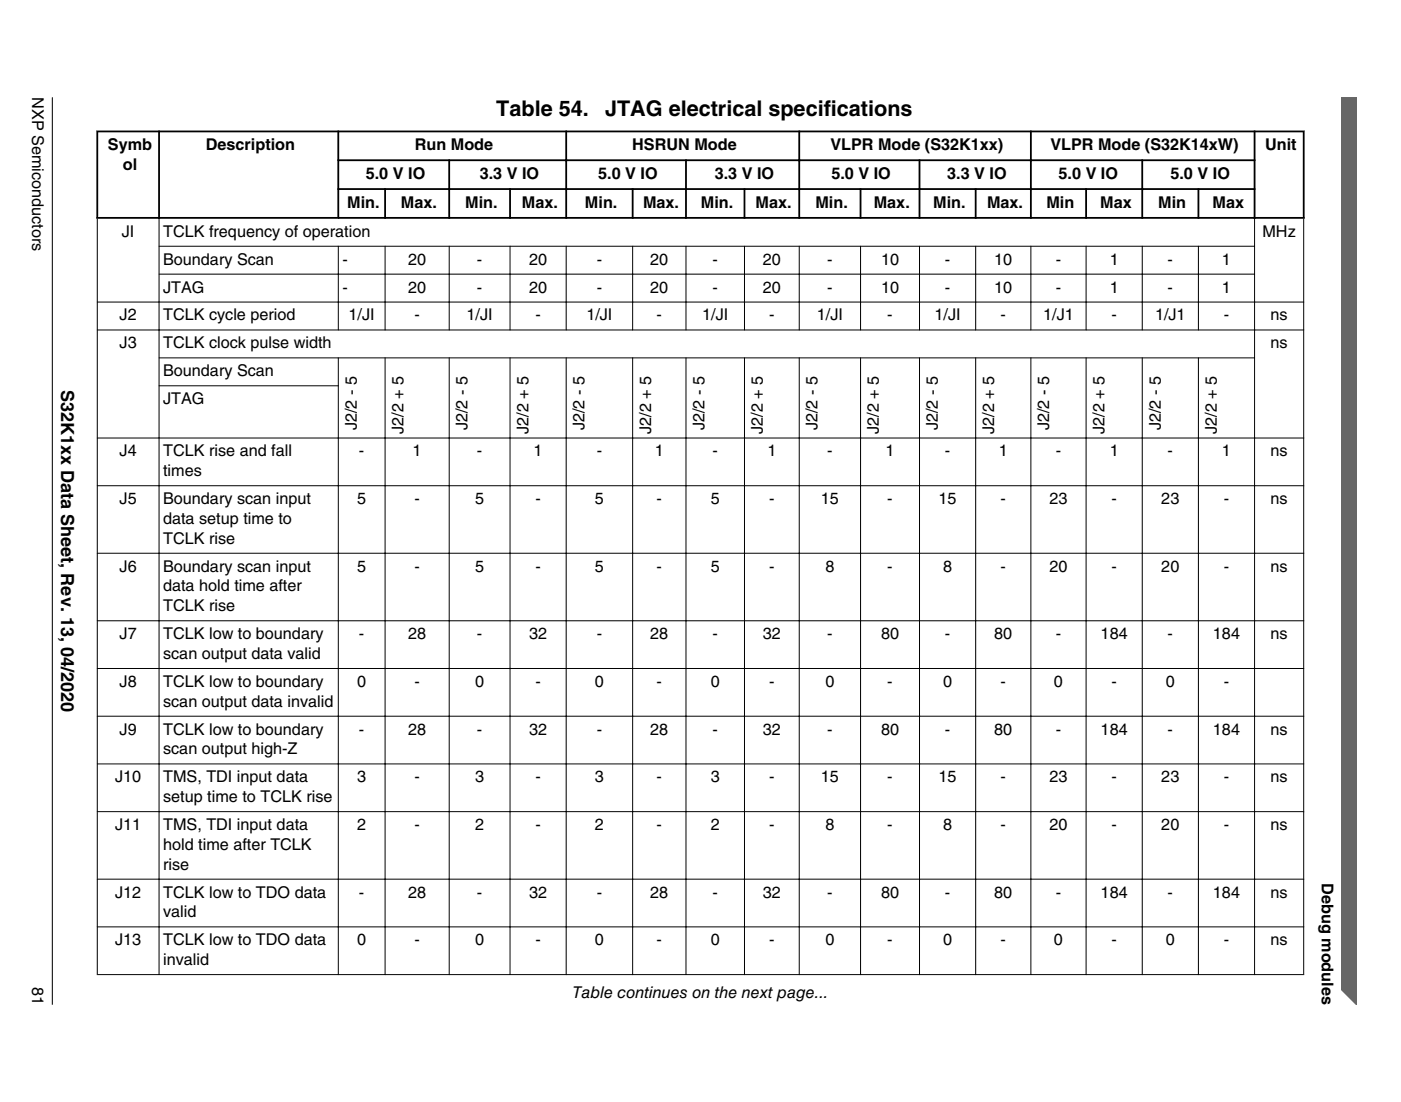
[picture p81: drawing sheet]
<svg xmlns="http://www.w3.org/2000/svg" width="274mm" height="216mm" viewBox="0 0 274 216" stroke-linecap="round" stroke-linejoin="round" font-family="sans-serif">
<defs><g id="words">
<g font-size="4.2">
<text x="97.2" y="22.7">Table 54.</text>
<text x="118.5" y="22.7">JTAG electrical specifications</text>
</g>
<text font-size="3.5" x="12" y="76.5" transform="rotate(90 12 76.5)">S32K1xx Data Sheet, Rev. 13, 04/2020</text>
<g font-size="3.2">
<text x="6.3" y="19.1" transform="rotate(90 6.3 19.1)">NXP Semiconductors</text>
<text x="21.1" y="29.4">Symb</text>
<text x="40.3" y="29.4">Description</text>
<text x="81.2" y="29.4">Run Mode</text>
<text x="123.8" y="29.4">HSRUN Mode</text>
<text x="162.6" y="29.4">VLPR Mode (S32K1xx)</text>
<text x="205.7" y="29.4">VLPR Mode (S32K14xW)</text>
<text x="247.7" y="29.4">Unit</text>
<text x="24" y="33.3">ol</text>
<text x="71.6" y="35.1">5.0 V IO</text>
<text x="93.9" y="35.1">3.3 V IO</text>
<text x="117.1" y="35.1">5.0 V IO</text>
<text x="139.9" y="35.1">3.3 V IO</text>
<text x="162.8" y="35.1">5.0 V IO</text>
<text x="185.5" y="35.1">3.3 V IO</text>
<text x="207.3" y="35.1">5.0 V IO</text>
<text x="229.2" y="35.1">5.0 V IO</text>
<text x="68" y="40.7">Min.</text>
<text x="78.5" y="40.7">Max.</text>
<text x="91.1" y="40.7">Min.</text>
<text x="102.2" y="40.7">Max.</text>
<text x="114.5" y="40.7">Min.</text>
<text x="125.9" y="40.7">Max.</text>
<text x="137.2" y="40.7">Min.</text>
<text x="148" y="40.7">Max.</text>
<text x="159.7" y="40.7">Min.</text>
<text x="171.1" y="40.7">Max.</text>
<text x="182.7" y="40.7">Min.</text>
<text x="193.3" y="40.7">Max.</text>
<text x="204.9" y="40.7">Min</text>
<text x="215.4" y="40.7">Max</text>
<text x="226.8" y="40.7">Min</text>
<text x="237.4" y="40.7">Max</text>
<text x="23.9" y="46.4">JI</text>
<text x="31.9" y="46.4">TCLK frequency of operation</text>
<text x="247.2" y="46.4">MHz</text>
<text x="31.9" y="51.8">Boundary Scan</text>
<text x="67" y="51.8">-</text>
<text x="79.9" y="51.8">20</text>
<text x="93.4" y="51.8">-</text>
<text x="103.6" y="51.8">20</text>
<text x="116.8" y="51.8">-</text>
<text x="127.3" y="51.8">20</text>
<text x="139.5" y="51.8">-</text>
<text x="149.4" y="51.8">20</text>
<text x="162" y="51.8">-</text>
<text x="172.5" y="51.8">10</text>
<text x="185" y="51.8">-</text>
<text x="194.7" y="51.8">10</text>
<text x="206.7" y="51.8">-</text>
<text x="217.3" y="51.8">1</text>
<text x="228.6" y="51.8">-</text>
<text x="239.3" y="51.8">1</text>
<text x="31.9" y="57.3">JTAG</text>
<text x="67" y="57.3">-</text>
<text x="79.9" y="57.3">20</text>
<text x="93.4" y="57.3">-</text>
<text x="103.6" y="57.3">20</text>
<text x="116.8" y="57.3">-</text>
<text x="127.3" y="57.3">20</text>
<text x="139.5" y="57.3">-</text>
<text x="149.4" y="57.3">20</text>
<text x="162" y="57.3">-</text>
<text x="172.5" y="57.3">10</text>
<text x="185" y="57.3">-</text>
<text x="194.7" y="57.3">10</text>
<text x="206.7" y="57.3">-</text>
<text x="217.3" y="57.3">1</text>
<text x="228.6" y="57.3">-</text>
<text x="239.3" y="57.3">1</text>
<text x="23.4" y="62.8">J2</text>
<text x="31.9" y="62.8">TCLK cycle period</text>
<text x="68.3" y="62.8">1/JI</text>
<text x="81.1" y="62.8">-</text>
<text x="91.4" y="62.8">1/JI</text>
<text x="104.8" y="62.8">-</text>
<text x="114.8" y="62.8">1/JI</text>
<text x="128.6" y="62.8">-</text>
<text x="137.5" y="62.8">1/JI</text>
<text x="150.6" y="62.8">-</text>
<text x="159.9" y="62.8">1/JI</text>
<text x="173.7" y="62.8">-</text>
<text x="183" y="62.8">1/JI</text>
<text x="195.9" y="62.8">-</text>
<text x="204.3" y="62.8">1/J1</text>
<text x="217.6" y="62.8">-</text>
<text x="226.2" y="62.8">1/J1</text>
<text x="239.6" y="62.8">-</text>
<text x="248.8" y="62.8">ns</text>
<text x="23.4" y="68.3">J3</text>
<text x="31.9" y="68.3">TCLK clock pulse width</text>
<text x="248.8" y="68.3">ns</text>
<text x="31.9" y="73.7">Boundary Scan</text>
<text x="31.9" y="79.2">JTAG</text>
<text x="23.4" y="89.4">J4</text>
<text x="31.9" y="89.4">TCLK rise and fall</text>
<text x="69.8" y="84.3" transform="rotate(-90 69.8 84.3)">J2/2 - 5</text>
<text x="70.3" y="89.4">-</text>
<text x="79" y="85" transform="rotate(-90 79 85)">J2/2 + 5</text>
<text x="80.8" y="89.4">1</text>
<text x="91.6" y="84.3" transform="rotate(-90 91.6 84.3)">J2/2 - 5</text>
<text x="93.4" y="89.4">-</text>
<text x="103.5" y="85" transform="rotate(-90 103.5 85)">J2/2 + 5</text>
<text x="104.5" y="89.4">1</text>
<text x="114.5" y="84.3" transform="rotate(-90 114.5 84.3)">J2/2 - 5</text>
<text x="116.8" y="89.4">-</text>
<text x="127.5" y="85" transform="rotate(-90 127.5 85)">J2/2 + 5</text>
<text x="128.2" y="89.4">1</text>
<text x="137.9" y="84.3" transform="rotate(-90 137.9 84.3)">J2/2 - 5</text>
<text x="139.5" y="89.4">-</text>
<text x="149.4" y="85" transform="rotate(-90 149.4 85)">J2/2 + 5</text>
<text x="150.2" y="89.4">1</text>
<text x="160.1" y="84.3" transform="rotate(-90 160.1 84.3)">J2/2 - 5</text>
<text x="162" y="89.4">-</text>
<text x="172.1" y="85" transform="rotate(-90 172.1 85)">J2/2 + 5</text>
<text x="173.4" y="89.4">1</text>
<text x="183.6" y="84.3" transform="rotate(-90 183.6 84.3)">J2/2 - 5</text>
<text x="185" y="89.4">-</text>
<text x="194.6" y="85" transform="rotate(-90 194.6 85)">J2/2 + 5</text>
<text x="195.6" y="89.4">1</text>
<text x="205.5" y="84.3" transform="rotate(-90 205.5 84.3)">J2/2 - 5</text>
<text x="206.7" y="89.4">-</text>
<text x="216.3" y="85" transform="rotate(-90 216.3 85)">J2/2 + 5</text>
<text x="217.3" y="89.4">1</text>
<text x="227.3" y="84.3" transform="rotate(-90 227.3 84.3)">J2/2 - 5</text>
<text x="228.6" y="89.4">-</text>
<text x="238.3" y="85" transform="rotate(-90 238.3 85)">J2/2 + 5</text>
<text x="239.3" y="89.4">1</text>
<text x="248.8" y="89.4">ns</text>
<text x="31.9" y="93.3">times</text>
<text x="23.4" y="98.8">J5</text>
<text x="31.9" y="98.8">Boundary scan input</text>
<text x="69.9" y="98.8">5</text>
<text x="81.1" y="98.8">-</text>
<text x="93" y="98.8">5</text>
<text x="104.8" y="98.8">-</text>
<text x="116.5" y="98.8">5</text>
<text x="128.6" y="98.8">-</text>
<text x="139.2" y="98.8">5</text>
<text x="150.6" y="98.8">-</text>
<text x="160.7" y="98.8">15</text>
<text x="173.7" y="98.8">-</text>
<text x="183.8" y="98.8">15</text>
<text x="195.9" y="98.8">-</text>
<text x="205.5" y="98.8">23</text>
<text x="217.6" y="98.8">-</text>
<text x="227.4" y="98.8">23</text>
<text x="239.6" y="98.8">-</text>
<text x="248.8" y="98.8">ns</text>
<text x="31.9" y="102.6">data setup time to</text>
<text x="31.9" y="106.5">TCLK rise</text>
<text x="23.4" y="112">J6</text>
<text x="31.9" y="112">Boundary scan input</text>
<text x="69.9" y="112">5</text>
<text x="81.1" y="112">-</text>
<text x="93" y="112">5</text>
<text x="104.8" y="112">-</text>
<text x="116.5" y="112">5</text>
<text x="128.6" y="112">-</text>
<text x="139.2" y="112">5</text>
<text x="150.6" y="112">-</text>
<text x="161.6" y="112">8</text>
<text x="173.7" y="112">-</text>
<text x="184.7" y="112">8</text>
<text x="195.9" y="112">-</text>
<text x="205.5" y="112">20</text>
<text x="217.6" y="112">-</text>
<text x="227.4" y="112">20</text>
<text x="239.6" y="112">-</text>
<text x="248.8" y="112">ns</text>
<text x="31.9" y="115.9">data hold time after</text>
<text x="31.9" y="119.8">TCLK rise</text>
<text x="23.4" y="125.2">J7</text>
<text x="31.9" y="125.2">TCLK low to boundary</text>
<text x="70.3" y="125.2">-</text>
<text x="79.9" y="125.2">28</text>
<text x="93.4" y="125.2">-</text>
<text x="103.6" y="125.2">32</text>
<text x="116.8" y="125.2">-</text>
<text x="127.3" y="125.2">28</text>
<text x="139.5" y="125.2">-</text>
<text x="149.4" y="125.2">32</text>
<text x="162" y="125.2">-</text>
<text x="172.5" y="125.2">80</text>
<text x="185" y="125.2">-</text>
<text x="194.7" y="125.2">80</text>
<text x="206.7" y="125.2">-</text>
<text x="215.5" y="125.2">184</text>
<text x="228.6" y="125.2">-</text>
<text x="237.5" y="125.2">184</text>
<text x="248.8" y="125.2">ns</text>
<text x="31.9" y="129.1">scan output data valid</text>
<text x="23.4" y="134.6">J8</text>
<text x="31.9" y="134.6">TCLK low to boundary</text>
<text x="69.9" y="134.6">0</text>
<text x="81.1" y="134.6">-</text>
<text x="93" y="134.6">0</text>
<text x="104.8" y="134.6">-</text>
<text x="116.5" y="134.6">0</text>
<text x="128.6" y="134.6">-</text>
<text x="139.2" y="134.6">0</text>
<text x="150.6" y="134.6">-</text>
<text x="161.6" y="134.6">0</text>
<text x="173.7" y="134.6">-</text>
<text x="184.7" y="134.6">0</text>
<text x="195.9" y="134.6">-</text>
<text x="206.4" y="134.6">0</text>
<text x="217.6" y="134.6">-</text>
<text x="228.3" y="134.6">0</text>
<text x="239.6" y="134.6">-</text>
<text x="23.4" y="143.9">J9</text>
<text x="31.9" y="138.5">scan output data invalid</text>
<text x="31.9" y="143.9">TCLK low to boundary</text>
<text x="70.3" y="143.9">-</text>
<text x="79.9" y="143.9">28</text>
<text x="93.4" y="143.9">-</text>
<text x="103.6" y="143.9">32</text>
<text x="116.8" y="143.9">-</text>
<text x="127.3" y="143.9">28</text>
<text x="139.5" y="143.9">-</text>
<text x="149.4" y="143.9">32</text>
<text x="162" y="143.9">-</text>
<text x="172.5" y="143.9">80</text>
<text x="185" y="143.9">-</text>
<text x="194.7" y="143.9">80</text>
<text x="206.7" y="143.9">-</text>
<text x="215.5" y="143.9">184</text>
<text x="228.6" y="143.9">-</text>
<text x="237.5" y="143.9">184</text>
<text x="248.8" y="143.9">ns</text>
<text x="31.9" y="147.8">scan output high-Z</text>
<text x="22.5" y="153.3">J10</text>
<text x="31.9" y="153.3">TMS, TDI input data</text>
<text x="69.9" y="153.3">3</text>
<text x="81.1" y="153.3">-</text>
<text x="93" y="153.3">3</text>
<text x="104.8" y="153.3">-</text>
<text x="116.5" y="153.3">3</text>
<text x="128.6" y="153.3">-</text>
<text x="139.2" y="153.3">3</text>
<text x="150.6" y="153.3">-</text>
<text x="160.7" y="153.3">15</text>
<text x="173.7" y="153.3">-</text>
<text x="183.8" y="153.3">15</text>
<text x="195.9" y="153.3">-</text>
<text x="205.5" y="153.3">23</text>
<text x="217.6" y="153.3">-</text>
<text x="227.4" y="153.3">23</text>
<text x="239.6" y="153.3">-</text>
<text x="248.8" y="153.3">ns</text>
<text x="31.9" y="157.2">setup time to TCLK rise</text>
<text x="22.5" y="162.6">J11</text>
<text x="31.9" y="162.6">TMS, TDI input data</text>
<text x="31.9" y="166.5">hold time after TCLK</text>
<text x="69.9" y="162.6">2</text>
<text x="81.1" y="162.6">-</text>
<text x="93" y="162.6">2</text>
<text x="104.8" y="162.6">-</text>
<text x="116.5" y="162.6">2</text>
<text x="128.6" y="162.6">-</text>
<text x="139.2" y="162.6">2</text>
<text x="150.6" y="162.6">-</text>
<text x="161.6" y="162.6">8</text>
<text x="173.7" y="162.6">-</text>
<text x="184.7" y="162.6">8</text>
<text x="195.9" y="162.6">-</text>
<text x="205.5" y="162.6">20</text>
<text x="217.6" y="162.6">-</text>
<text x="227.4" y="162.6">20</text>
<text x="239.6" y="162.6">-</text>
<text x="248.8" y="162.6">ns</text>
<text x="31.9" y="170.4">rise</text>
<text x="258.8" y="173" transform="rotate(90 258.8 173)">Debug modules</text>
<text x="22.5" y="175.9">J12</text>
<text x="31.9" y="175.9">TCLK low to TDO data</text>
<text x="31.9" y="179.7">valid</text>
<text x="70.3" y="175.9">-</text>
<text x="79.9" y="175.9">28</text>
<text x="93.4" y="175.9">-</text>
<text x="103.6" y="175.9">32</text>
<text x="116.8" y="175.9">-</text>
<text x="127.3" y="175.9">28</text>
<text x="139.5" y="175.9">-</text>
<text x="149.4" y="175.9">32</text>
<text x="162" y="175.9">-</text>
<text x="172.5" y="175.9">80</text>
<text x="185" y="175.9">-</text>
<text x="194.7" y="175.9">80</text>
<text x="206.7" y="175.9">-</text>
<text x="215.5" y="175.9">184</text>
<text x="228.6" y="175.9">-</text>
<text x="237.5" y="175.9">184</text>
<text x="248.8" y="175.9">ns</text>
<text x="22.5" y="185.2">J13</text>
<text x="31.9" y="185.2">TCLK low to TDO data</text>
<text x="69.9" y="185.2">0</text>
<text x="81.1" y="185.2">-</text>
<text x="93" y="185.2">0</text>
<text x="104.8" y="185.2">-</text>
<text x="116.5" y="185.2">0</text>
<text x="128.6" y="185.2">-</text>
<text x="139.2" y="185.2">0</text>
<text x="150.6" y="185.2">-</text>
<text x="161.6" y="185.2">0</text>
<text x="173.7" y="185.2">-</text>
<text x="184.7" y="185.2">0</text>
<text x="195.9" y="185.2">-</text>
<text x="206.4" y="185.2">0</text>
<text x="217.6" y="185.2">-</text>
<text x="228.3" y="185.2">0</text>
<text x="239.6" y="185.2">-</text>
<text x="248.8" y="185.2">ns</text>
<text x="31.9" y="189.1">invalid</text>
<text x="6.3" y="193.3" transform="rotate(90 6.3 193.3)">81</text>
<text x="112.1" y="195.6">Table continues on the next page...</text>
</g>
</g></defs>
<g fill="none" stroke="#000" stroke-width=".35">
<path d="M18.9 25.8h236.5M19 25.6v17.3M31.1 25.6v17.3M66.1 31.4h179.7M66.1 37h179.7M66.2 25.6v17.3M75.4 36.9v6M88 31.2v11.7M99.9 36.9v6M110.9 25.6v17.3M123.9 36.9v6M134.3 31.2v11.7"/>
<path d="M145.8 36.9v6M156.5 25.6v17.3M168.5 36.9v6M180 31.2v11.7M191 36.9v6M201.9 25.6v17.3M212.7 36.9v6M223.7 31.2v11.7M234.7 36.9v6M245.6 25.6v17.3M255.3 25.6v17.3M18.9 42.7h236.5"/>
</g>
<g fill="none" stroke="#000" stroke-width=".2">
<path d="M19 59.2h236.4M19 42.8v148.2M31.1 48.2h214.6M31.1 53.7h214.6M31.1 42.5v148.5M66.2 48.2v16.5M75.4 48.2v16.5M88 48.2v16.5M99.9 48.2v16.5M110.9 48.2v16.5M123.9 48.2v16.5M134.3 48.2v16.5"/>
<path d="M145.8 48.2v16.5M156.5 48.2v16.5M168.5 48.2v16.5M180 48.2v16.5M191 48.2v16.5M201.9 48.2v16.5M212.7 48.2v16.5M223.7 48.2v16.5M234.7 48.2v16.5M245.6 42.5v148.5M255.3 42.8v148.2M19 64.6h236.4"/>
<path d="M31.1 70.1h214.6M31.1 75.6h35.2M66.2 70v121M75.4 70v121M88 70v121M99.9 70v121M110.9 70v121M123.9 70v121M134.3 70v121M145.8 70v121M156.5 70v121M168.5 70v121"/>
<path d="M180 70v121M191 70v121M201.9 70v121M212.7 70v121M223.7 70v121M234.7 70v121M19 85.8h236.4M19 95.2h236.4M19 108.4h236.4M19 121.6h236.4M19 131h236.4M19 140.3h236.4"/>
<path d="M19 149.7h236.4M19 159h236.4M19 172.2h236.4M19 181.6h236.4M19 190.9h236.4"/>
</g>
<path d="M262.6 19h3.1v177.8l-3.1-5.6z" fill="#666"/>
<path d="M262.6 19h3.1v177.8l-3.1-3" fill="none" stroke="#666" stroke-width=".28"/>
<path d="M10.2 19v177.8" fill="none" stroke="#000" stroke-width=".2"/>
<use href="#words"/>
</svg>
